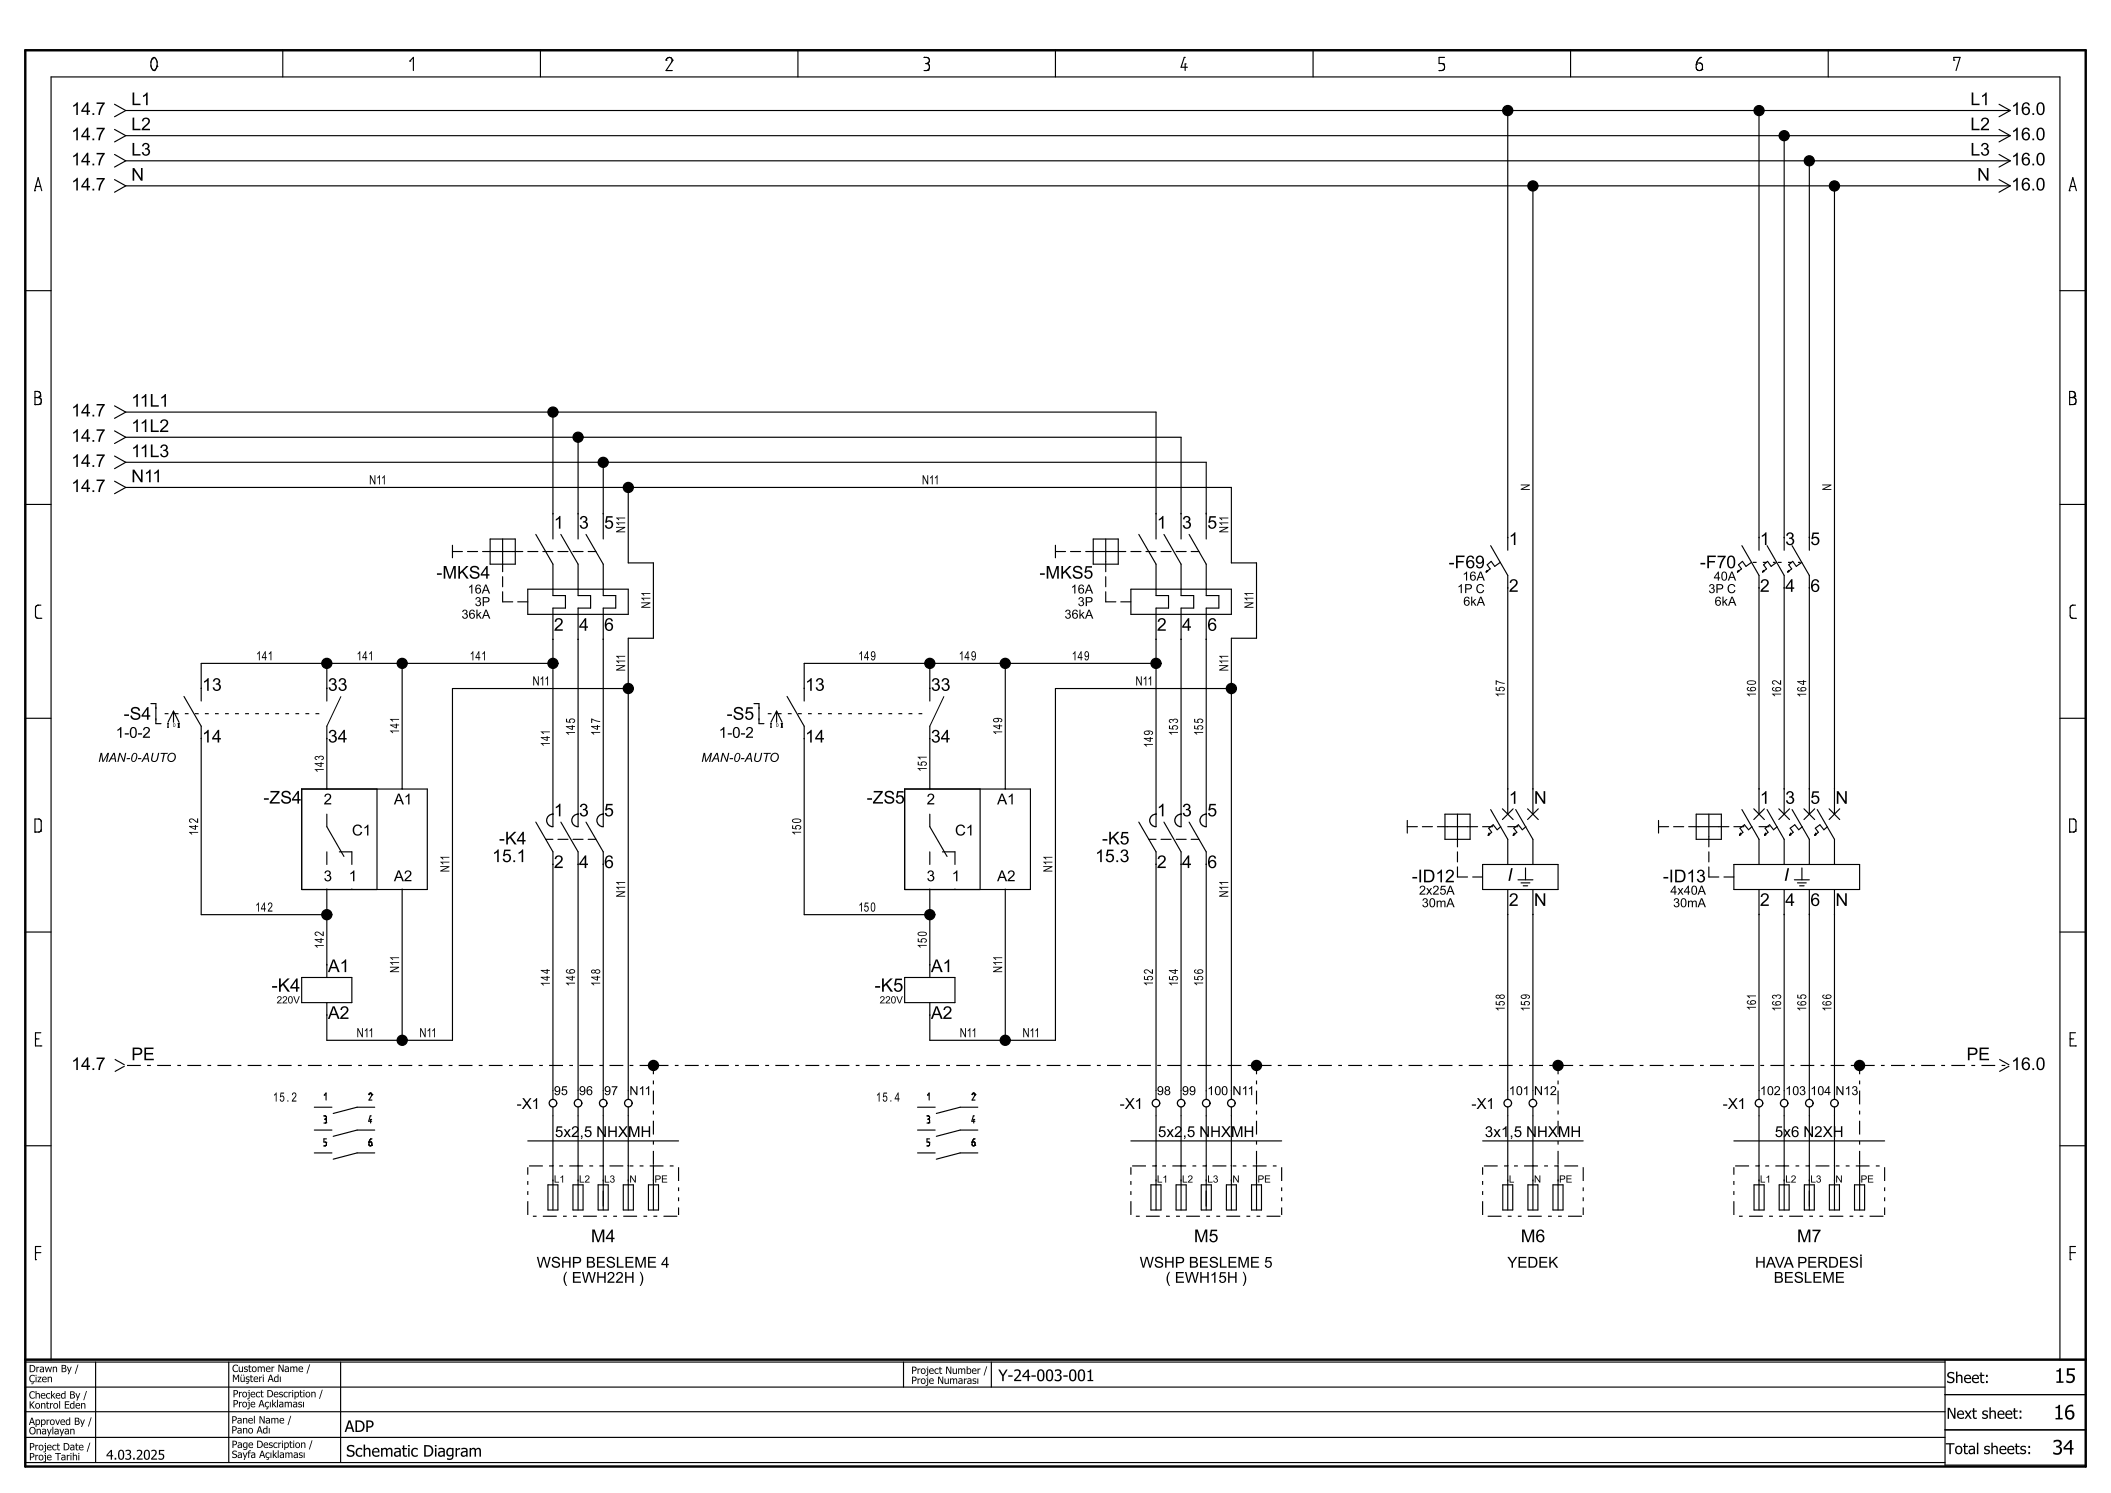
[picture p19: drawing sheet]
<svg xmlns="http://www.w3.org/2000/svg" width="420mm" height="297mm" viewBox="0 0 420 297" stroke-linecap="round" stroke-linejoin="round" font-family="sans-serif">
<defs><g id="words">
<g font-size="4">
<text x="408.7" y="275.1">15</text>
<text x="408.5" y="282.4">16</text>
<text x="408.3" y="289.4">34</text>
</g>
<g font-size="3.7">
<text x="54" y="197.3">-K4</text>
<text x="174" y="197.3">-K5</text>
</g>
<g font-size="3.5">
<text x="14.2" y="22.9">14.7</text>
<text x="26.1" y="20.9">L1</text>
<text x="392" y="20.9">L1</text>
<text x="400.1" y="22.9">16.0</text>
<text x="14.2" y="27.9">14.7</text>
<text x="26.1" y="25.9">L2</text>
<text x="392" y="25.9">L2</text>
<text x="400.1" y="27.9">16.0</text>
<text x="14.2" y="32.9">14.7</text>
<text x="26.1" y="31">L3</text>
<text x="26.1" y="35.9">N</text>
<text x="392" y="31">L3</text>
<text x="393.4" y="35.9">N</text>
<text x="400.1" y="32.9">16.0</text>
<text x="14.2" y="37.9">14.7</text>
<text x="400.1" y="37.9">16.0</text>
<text x="14.2" y="82.9">14.7</text>
<text x="26.1" y="80.9">11L1</text>
<text x="14.2" y="87.9">14.7</text>
<text x="26.1" y="85.9">11L2</text>
<text x="14.2" y="92.9">14.7</text>
<text x="26.1" y="90.9">11L3</text>
<text x="26.1" y="95.9">N11</text>
<text x="14.2" y="97.9">14.7</text>
<text x="110.2" y="105.2">1</text>
<text x="115.2" y="105.2">3</text>
<text x="120.2" y="105.2">5</text>
<text x="230.2" y="105.2">1</text>
<text x="235.2" y="105.2">3</text>
<text x="240.2" y="105.2">5</text>
<text x="288.2" y="113">-F69</text>
<text x="300.2" y="108.4">1</text>
<text x="338.2" y="113">-F70</text>
<text x="350.1" y="108.4">1</text>
<text x="355.2" y="108.4">3</text>
<text x="360.2" y="108.4">5</text>
<text x="86.8" y="115.1">-MKS4</text>
<text x="206.8" y="115.1">-MKS5</text>
<text x="300.2" y="117.7">2</text>
<text x="350.1" y="117.7">2</text>
<text x="355.2" y="117.7">4</text>
<text x="360.2" y="117.7">6</text>
<text x="110.2" y="125.5">2</text>
<text x="115.2" y="125.5">4</text>
<text x="120.2" y="125.5">6</text>
<text x="230.2" y="125.5">2</text>
<text x="235.2" y="125.5">4</text>
<text x="240.2" y="125.5">6</text>
<text x="40.2" y="137.4">13</text>
<text x="65.2" y="137.4">33</text>
<text x="160.2" y="137.4">13</text>
<text x="185.2" y="137.4">33</text>
<text x="24.6" y="143.2">-S4</text>
<text x="144.6" y="143.2">-S5</text>
<text x="40.2" y="147.7">14</text>
<text x="65.2" y="147.7">34</text>
<text x="160.2" y="147.7">14</text>
<text x="185.2" y="147.7">34</text>
<text x="52.4" y="159.9">-ZS4</text>
<text x="172.4" y="159.9">-ZS5</text>
<text x="300.2" y="159.9">1</text>
<text x="305.2" y="159.9">N</text>
<text x="350.1" y="159.9">1</text>
<text x="355.2" y="159.9">3</text>
<text x="360.2" y="159.9">5</text>
<text x="365.2" y="159.9">N</text>
<text x="99.3" y="168">-K4</text>
<text x="110.2" y="162.4">1</text>
<text x="115.2" y="162.4">3</text>
<text x="120.2" y="162.4">5</text>
<text x="219.2" y="168">-K5</text>
<text x="230.2" y="162.4">1</text>
<text x="235.2" y="162.4">3</text>
<text x="240.2" y="162.4">5</text>
<text x="97.9" y="171.5">15.1</text>
<text x="110.2" y="172.7">2</text>
<text x="115.2" y="172.7">4</text>
<text x="120.2" y="172.7">6</text>
<text x="217.9" y="171.5">15.3</text>
<text x="230.2" y="172.7">2</text>
<text x="235.2" y="172.7">4</text>
<text x="240.2" y="172.7">6</text>
<text x="280.9" y="175.5">-ID12</text>
<text x="299.9" y="175.2">I</text>
<text x="330.8" y="175.5">-ID13</text>
<text x="354.9" y="175.2">I</text>
<text x="300.2" y="180.2">2</text>
<text x="305.2" y="180.2">N</text>
<text x="350.1" y="180.2">2</text>
<text x="355.2" y="180.2">4</text>
<text x="360.2" y="180.2">6</text>
<text x="365.2" y="180.2">N</text>
<text x="65.2" y="193.4">A1</text>
<text x="185.2" y="193.4">A1</text>
<text x="65.2" y="202.7">A2</text>
<text x="185.2" y="202.7">A2</text>
<text x="14.2" y="212.9">14.7</text>
<text x="26.1" y="210.9">PE</text>
<text x="391.2" y="210.9">PE</text>
<text x="400.1" y="212.9">16.0</text>
<text x="117.6" y="247.1">M4</text>
<text x="237.5" y="247.1">M5</text>
<text x="302.6" y="247.1">M6</text>
<text x="357.5" y="247.1">M7</text>
</g>
<g font-size="3.2">
<text x="198.6" y="274.7">Y-24-003-001</text>
<text x="68.6" y="284.9">ADP</text>
<text x="68.9" y="289.8">Schematic Diagram</text>
</g>
<g font-size="3">
<text x="23" y="146.8">1-0-2</text>
<text x="143" y="146.8">1-0-2</text>
<text x="64.4" y="160">2</text>
<text x="78.4" y="160">A1</text>
<text x="184.4" y="160">2</text>
<text x="198.4" y="160">A1</text>
<text x="70" y="166.2">C1</text>
<text x="190" y="166.2">C1</text>
<text x="64.4" y="175.3">3</text>
<text x="69.4" y="175.3">1</text>
<text x="78.4" y="175.3">A2</text>
<text x="184.4" y="175.3">3</text>
<text x="189.4" y="175.3">1</text>
<text x="198.4" y="175.3">A2</text>
<text x="102.8" y="220.6">-X1</text>
<text x="222.8" y="220.6">-X1</text>
<text x="292.7" y="220.6">-X1</text>
<text x="342.7" y="220.6">-X1</text>
<text x="110.4" y="226.2">5x2</text>
<text x="115.3" y="226.2">,5 N</text>
<text x="120.8" y="226.2">HXMH</text>
<text x="230.4" y="226.2">5x2</text>
<text x="235.3" y="226.2">,5 N</text>
<text x="240.7" y="226.2">HXMH</text>
<text x="295.4" y="226.2">3x1</text>
<text x="300.3" y="226.2">,5 N</text>
<text x="305.8" y="226.2">HXMH</text>
<text x="353.1" y="226.2">5x6 N2XH</text>
<text x="106.8" y="252.2">WSHP BESLEME 4</text>
<text x="111.9" y="255.2">( EWH22H )</text>
<text x="226.7" y="252.2">WSHP BESLEME 5</text>
<text x="231.9" y="255.2">( EWH15H )</text>
<text x="299.9" y="252.2">YEDEK</text>
<text x="349.2" y="252.2">HAVA PERDESİ</text>
<text x="352.9" y="255.2">BESLEME</text>
<text x="387.3" y="275.1">Sheet:</text>
<text x="387.3" y="282.2">Next sheet:</text>
<text x="387.1" y="289.3">Total sheets:</text>
</g>
<text font-size="2.7" x="21.1" y="290.4">4.03.2025</text>
<g font-size="2.5">
<text x="73.4" y="96.4">N11</text>
<text x="183.4" y="96.4">N11</text>
<text x="304.4" y="97.6" transform="rotate(-90 304.4 97.6)">N</text>
<text x="364.4" y="97.6" transform="rotate(-90 364.4 97.6)">N</text>
<text x="124.4" y="106" transform="rotate(-90 124.4 106)">N1</text>
<text x="244.4" y="106" transform="rotate(-90 244.4 106)">N1</text>
<text x="93" y="118.1">16A</text>
<text x="213" y="118.1">16A</text>
<text x="289.9" y="118">1P C</text>
<text x="291" y="115.5">16A</text>
<text x="339.9" y="118">3P C</text>
<text x="341" y="115.5">40A</text>
<text x="91.8" y="123.1">36kA</text>
<text x="94.4" y="120.6">3P</text>
<text x="129.4" y="121" transform="rotate(-90 129.4 121)">N1</text>
<text x="211.8" y="123.1">36kA</text>
<text x="214.4" y="120.6">3P</text>
<text x="249.4" y="121" transform="rotate(-90 249.4 121)">N1</text>
<text x="291.1" y="120.5">6kA</text>
<text x="341.1" y="120.5">6kA</text>
<text x="51" y="131.4">141</text>
<text x="70.9" y="131.4">141</text>
<text x="93.4" y="131.4">141</text>
<text x="170.8" y="131.4">149</text>
<text x="190.8" y="131.4">149</text>
<text x="213.2" y="131.4">149</text>
<text x="105.9" y="136.4">N11</text>
<text x="124.4" y="133.5" transform="rotate(-90 124.4 133.5)">N1</text>
<text x="225.9" y="136.4">N11</text>
<text x="244.4" y="133.5" transform="rotate(-90 244.4 133.5)">N1</text>
<text x="299.4" y="138.7" transform="rotate(-90 299.4 138.7)">157</text>
<text x="349.4" y="138.7" transform="rotate(-90 349.4 138.7)">160</text>
<text x="354.4" y="138.7" transform="rotate(-90 354.4 138.7)">162</text>
<text x="359.4" y="138.7" transform="rotate(-90 359.4 138.7)">164</text>
<text x="79.4" y="146" transform="rotate(-90 79.4 146)">141</text>
<text x="109.4" y="148.5" transform="rotate(-90 109.4 148.5)">141</text>
<text x="114.4" y="146.3" transform="rotate(-90 114.4 146.3)">145</text>
<text x="119.4" y="146.3" transform="rotate(-90 119.4 146.3)">147</text>
<text x="199.4" y="146.2" transform="rotate(-90 199.4 146.2)">149</text>
<text x="229.4" y="148.7" transform="rotate(-90 229.4 148.7)">149</text>
<text x="234.4" y="146.3" transform="rotate(-90 234.4 146.3)">153</text>
<text x="239.4" y="146.3" transform="rotate(-90 239.4 146.3)">155</text>
<text x="19.5" y="151.6">MAN-0-AUTO</text>
<text x="64.4" y="153.7" transform="rotate(-90 64.4 153.7)">143</text>
<text x="139.5" y="151.6">MAN-0-AUTO</text>
<text x="184.4" y="153.5" transform="rotate(-90 184.4 153.5)">151</text>
<text x="39.4" y="166.2" transform="rotate(-90 39.4 166.2)">142</text>
<text x="159.4" y="166.2" transform="rotate(-90 159.4 166.2)">150</text>
<text x="89.4" y="173.5" transform="rotate(-90 89.4 173.5)">N1</text>
<text x="209.4" y="173.5" transform="rotate(-90 209.4 173.5)">N1</text>
<text x="124.4" y="178.5" transform="rotate(-90 124.4 178.5)">N1</text>
<text x="244.4" y="178.5" transform="rotate(-90 244.4 178.5)">N1</text>
<text x="282.3" y="178">2x25A</text>
<text x="332.3" y="178">4x40A</text>
<text x="50.8" y="181.3">142</text>
<text x="170.8" y="181.3">150</text>
<text x="282.9" y="180.5">30m</text>
<text x="332.9" y="180.5">30m</text>
<text x="64.4" y="188.7" transform="rotate(-90 64.4 188.7)">142</text>
<text x="184.4" y="188.7" transform="rotate(-90 184.4 188.7)">150</text>
<text x="79.4" y="193.5" transform="rotate(-90 79.4 193.5)">N1</text>
<text x="109.4" y="196.2" transform="rotate(-90 109.4 196.2)">144</text>
<text x="114.4" y="196.2" transform="rotate(-90 114.4 196.2)">146</text>
<text x="119.4" y="196.2" transform="rotate(-90 119.4 196.2)">148</text>
<text x="199.4" y="193.5" transform="rotate(-90 199.4 193.5)">N1</text>
<text x="229.4" y="196.2" transform="rotate(-90 229.4 196.2)">152</text>
<text x="234.4" y="196.2" transform="rotate(-90 234.4 196.2)">154</text>
<text x="239.4" y="196.2" transform="rotate(-90 239.4 196.2)">156</text>
<text x="299.4" y="201.2" transform="rotate(-90 299.4 201.2)">158</text>
<text x="304.4" y="201.2" transform="rotate(-90 304.4 201.2)">159</text>
<text x="349.4" y="201" transform="rotate(-90 349.4 201)">161</text>
<text x="354.4" y="201.2" transform="rotate(-90 354.4 201.2)">163</text>
<text x="359.4" y="201.2" transform="rotate(-90 359.4 201.2)">165</text>
<text x="364.4" y="201.2" transform="rotate(-90 364.4 201.2)">166</text>
<text x="70.9" y="206.3">N11</text>
<text x="83.4" y="206.3">N11</text>
<text x="190.9" y="206.3">N11</text>
<text x="203.4" y="206.3">N11</text>
<text x="54.3" y="219.1">15. 2</text>
<text x="110.2" y="217.9">95</text>
<text x="115.2" y="217.9">96</text>
<text x="120.2" y="217.9">97</text>
<text x="125.2" y="217.9">N11</text>
<text x="174.3" y="219.1">15. 4</text>
<text x="230.2" y="217.9">98</text>
<text x="235.2" y="217.9">99</text>
<text x="240.2" y="217.9">100 N11</text>
<text x="300.2" y="217.9">101 N12</text>
<text x="350.1" y="217.9">102</text>
<text x="355.2" y="217.9">103</text>
<text x="360.2" y="217.9">104 N13</text>
</g>
<g font-size="2">
<text x="55" y="199.6">220V</text>
<text x="175" y="199.6">220V</text>
<text x="110.2" y="235.3">L1</text>
<text x="115.2" y="235.3">L2</text>
<text x="120.2" y="235.3">L3</text>
<text x="125.2" y="235.3">N</text>
<text x="130.2" y="235.3">PE</text>
<text x="230.2" y="235.3">L1</text>
<text x="235.2" y="235.3">L2</text>
<text x="240.2" y="235.3">L3</text>
<text x="245.2" y="235.3">N</text>
<text x="250.2" y="235.3">PE</text>
<text x="300.2" y="235.3">L</text>
<text x="305.2" y="235.3">N</text>
<text x="310.2" y="235.3">PE</text>
<text x="350.1" y="235.3">L1</text>
<text x="355.2" y="235.3">L2</text>
<text x="360.2" y="235.3">L3</text>
<text x="365.2" y="235.3">N</text>
<text x="370.2" y="235.3">PE</text>
<text x="5.8" y="273">Drawn By /</text>
<text x="5.8" y="275">Çizen</text>
<text x="46.2" y="272.9">Customer Name /</text>
<text x="46.2" y="274.9">Müşteri Adı</text>
<text x="181.3" y="273.3">Project Number /</text>
<text x="181.3" y="275.3">Proje Numarası</text>
<text x="5.8" y="278.2">Checked By /</text>
<text x="5.8" y="280.2">Kontrol Eden</text>
<text x="46.3" y="278">Project Description /</text>
<text x="46.3" y="280">Proje Açıklaması</text>
<text x="5.8" y="283.5">Approved By /</text>
<text x="5.8" y="285.3">Onaylayan</text>
<text x="46.1" y="283.2">Panel Name /</text>
<text x="46.1" y="285.2">Pano Adı</text>
<text x="5.8" y="288.5">Project Date /</text>
<text x="5.8" y="290.5">Proje Tarihi</text>
<text x="46.1" y="288">Page Description /</text>
<text x="46.1" y="290">Sayfa Açıklaması</text>
</g>
<g font-size="1">
<text x="34.4" y="144.6">0</text>
<text x="154.3" y="144.6">0</text>
</g>
</g></defs>
<g fill="none" stroke="#000" stroke-width=".23">
<path d="M30.3 11.7h.1M30.3 11.7l-.3 .7v.8l.3 .5 .4 .3M30.3 11.7a.49 .49 0 0 1 .6-.2 .49 .49 0 0 1 .3 .5v1.2M30.7 14h.1M31.2 13.2h.1M31.2 13.2l-.2 .6-.3 .2M56.3 10v5.3M81.5 12.2h.1M81.5 12.2l.7-.8v2.6M107.5 10v5.3M132.5 12h.1M132.5 12a.63 .63 0 0 1 .6-.6 .63 .63 0 0 1 .7 .6"/>
<path d="M133.8 12h.1M133.8 12l-1.3 2h1.3M158.7 10v5.3M183.8 11.4h.1M183.8 11.4h.6a.61 .61 0 0 1 .5 .6 .61 .61 0 0 1-.4 .6M184.2 12.6h.3M184.5 12.6h.1M184.5 12.6a.75 .75 0 0 1 .1 1.3M184.5 12.6h-.1M184.6 13.9h.1M184.6 13.9l-.8 .1M210 10v5.3"/>
<path d="M235.6 11.4h.1M235.6 11.4l-.6 2h1.2M235.8 12.7h.1M235.8 12.7v1.3M261.2 10v5.3M286.3 14h.1M287.1 12.7h.1M287.1 12.7a.74 .74 0 0 1 .3 .8 .74 .74 0 0 1-.6 .5h-.5M287.4 11.4h-1.1v1.2l.8 .1M312.5 10v5.3M337.5 12.8h.1M338.4 11.4h.1"/>
<path d="M338.4 11.4l-.4 .3-.4 .7-.1 1.1a.63 .63 0 0 0 .6 .5 .63 .63 0 0 0 .6-.4v-.6l-.2-.3-1-.2M338.6 13.8h.1M363.7 10v5.3M388.7 12h.1M388.7 12v-.6h1.3l-.8 2.6M6.9 37.9h.1M6.9 37.9l.7-2.6 .7 2.6M7.1 37.1h.1M7.1 37.1h1M22.8 20.7l2.2 1.3M22.8 25.7l2.2 1.3M22.8 30.7l2.2 1.3"/>
<path d="M22.8 35.7l2.2 1.3M25 22l-2.2 1.2M25 22h374.9M25 27l-2.2 1.2M25 27h374.9M25 32l-2.2 1.2M25 32h374.9M25 37l-2.2 1.2M25 37h374.9M300 22v87.5M305 37v125M350 22v87.5"/>
<path d="M355 27v82.5M360 32v77.5M365 37v125M397.7 20.7l2.2 1.3M397.7 25.7l2.2 1.3M397.7 30.7l2.2 1.3M397.7 35.7l2.2 1.3M399.9 22l-2.2 1.2M399.9 27l-2.2 1.2M399.9 32l-2.2 1.2M399.9 37l-2.2 1.2M411.7 37.9h.1"/>
<path d="M411.7 37.9l.7-2.6 .7 2.6M411.9 37.1h.1M411.9 37.1h1M5 57.8h5.2M409.8 57.8h5.2M7 79.1h.8l.3 .2 .1 .7-.2 .4M7.5 79.1h.1M7.5 79.1a.61 .61 0 0 0 .6-.6 .61 .61 0 0 0-.6-.6h-.5v2.6M8 78.8h.1M411.8 79.1h.8a.75 .75 0 0 1 .2 1.3M412.3 79.1h.1M412.8 78.8h.1"/>
<path d="M412.8 78.8a.61 .61 0 0 0-.5-.9h-.5v2.6M412.8 78.8l-.5 .3M7 80.5h.1M8 80.4h.1M8 80.4l-1 .1M22.8 80.7l2.2 1.3M22.8 85.7l2.2 1.3M22.8 90.7l2.2 1.3M22.8 95.7l2.2 1.3M25 97h220v15h5v15h-5v91.7M25 82h205v25.2M25 87h210v20.2"/>
<path d="M25 92h215v15.2M25 82l-2.2 1.2M25 87l-2.2 1.2M25 92l-2.2 1.2M25 97l-2.2 1.2M110 82v25.2M115 87v20.2M120 92v15.2M125 97v15h5v15h-5v91.7M411.8 80.5h.1M412.8 80.4h.1M412.8 80.4l-1 .1"/>
<path d="M5 100.3h5.2M90 108.5v2.5M90 109.7h2M93 109.7h2M96 109.7h8M97.5 107.2h5v5h-5zM100 107.2v6.5M100 114.7v2M100 117.7v2h2M103 119.7h2M105 117.2h20v5h-20zM105 109.7h2"/>
<path d="M106.6 106.3l3.4 5.9v6.3h2.5v2.5h-2.5v43.5M108 109.7h2M111 109.7h2M111.6 106.3l3.4 5.9v6.3h2.5v2.5h-2.5v43.5M114 109.7h2M116.6 106.3l3.4 5.9v6.3h2.5v2.5h-2.5v43.5M117 109.7h1.6M210 108.5v2.5M210 109.7h2M213 109.7h2M216 109.7h8M217.5 107.2h5v5h-5z"/>
<path d="M220 117.7v2h2M220 107.2v6.5M220 114.7v2M223 119.7h2M225 117.2h20v5h-20zM225 109.7h2M226.6 106.3l3.4 5.9v6.3h2.5v2.5h-2.5v43.5M228 109.7h2M231 109.7h2M231.6 106.3l3.4 5.9v6.3h2.5v2.5h-2.5v43.5M234 109.7h2M236.6 106.3l3.4 5.9v6.3h2.5v2.5h-2.5v43.5"/>
<path d="M237 109.7h1.5M295.9 113.5l-.2 .3M296 113.7l-.3 .1M296.6 108.5l3.4 6v47.5M298.5 111.9l-1.1 .8-.7-1-.8 .7 .6 .8-.8 .6M345.9 113.5l-.2 .3M346 113.7l-.3 .1M346.6 108.5l3.4 6v47.5M348.5 111.9l-1.1 .8-.7-1-.8 .7 .6 .8-.8 .6M348.7 111.9h.8M350.7 111.9h.8M350.9 113.5l-.2 .3"/>
<path d="M351 113.7l-.3 .1M351.6 108.5l3.4 6v47.5M352.7 111.9h.5M353.5 111.9l-1.1 .8-.7-1-.8 .7 .6 .8-.8 .6M353.7 111.9h.8M355.7 111.9h.8M355.9 113.5l-.2 .3M356 113.7l-.3 .1M356.5 108.5l3.5 6v47.5M357.7 111.9h.5M358.5 111.9l-1.1 .8-.7-1-.8 .7 .6 .8-.8 .6M409.8 100.3h5.2"/>
<path d="M7.4 120.4h.1M7.4 120.4l-.3 .5v1.7l.3 .4h.7M8.1 123h.1M8.1 120.4h-.7M30 140h1v4h1M36.6 138.5l3.4 6v37.5h25M65 132v7.5M80 132v25M110 132h-70v7.5M125 137h-35v69.9h-25v-7.4M150 140h1v4h1M156.6 138.5l3.4 6v37.5h25"/>
<path d="M185 132v7.5M200 132v25M230 132h-70v7.5M245 137h-35v69.9h-25v-7.4M412.2 120.4h.1M412.2 120.4l-.3 .4v1.6a.51 .51 0 0 0 .5 .6h.5M412.9 123h.1M412.9 120.4h-.7M5 142.9h5.2M32.8 142h.7M33.3 144h.2M33.3 144.7h.2"/>
<path d="M33.4 144v.7M34.5 141.5l-1.1 2.2M34.5 141.5v2.2M34.5 141.5l1.1 2.2M34.8 142h.7M35.4 144h.3M35.4 144.7h.3M35.5 144v.7M35.6 144v.7M36.8 142h.7M38.8 142h.7M40.8 142h.7"/>
<path d="M42.8 142h.7M44.8 142h.7M46.8 142h.7M48.8 142h.7M50.8 142h.7M52.8 142h.7M54.8 142h.7M56.8 142h.7M58.8 142h.7M60 157h25v20h-25zM60.8 142h.7M62.8 142h.7"/>
<path d="M65 144.5v12.5M75 157v20M152.8 142h.7M153.3 144h.2M153.3 144.7h.2M153.4 144v.7M154.5 141.5l-1.1 2.2M154.5 141.5v2.2M154.5 141.5l1.1 2.2M154.8 142h.7M155.4 144h.3M155.4 144.7h.3"/>
<path d="M155.5 144v.7M155.6 144v.7M156.7 142h.8M158.7 142h.8M160.8 142h.7M162.7 142h.8M164.7 142h.8M166.8 142h.7M168.8 142h.7M170.7 142h.8M172.7 142h.8M174.8 142h.7"/>
<path d="M176.8 142h.7M178.7 142h.8M180 157h25v20h-25zM180.7 142h.8M182.8 142h.7M185 144.5v12.5M195 157v20M409.8 142.9h5.2M7 165.5h.1M8.1 165.3h.1M8.1 165.3l.1-.2-.1-1.9-.3-.3h-.8v2.6M8.1 165.3l-.3 .2h-.8"/>
<path d="M65 162v2.5l3.4 5.9M65 169.5v2.5M65 176.8v17.7M67.5 169.5h2.5v2.5M70 176.8v.2M80 176.8v30.1M106.6 163.5l3.4 6v49.2M108.6 167h1.4M111 167h2M111.6 163.5l3.4 6v49.2M114 167h2M116.6 163.5l3.4 6v49.2"/>
<path d="M117 167h1.6M185 162v2.5l3.4 5.9M185 169.5v2.5M185 176.8v17.7M187.5 169.5h2.5v2.5M190 176.8v.2M200 176.8v30.1M226.6 163.5l3.4 6v49.2M228.5 167h1.5M231 167h2M231.6 163.5l3.4 6v49.2M234 167h2"/>
<path d="M236.6 163.5l3.4 6v49.2M237 167h1.5M280 164.5h2M280 163.2v2.5M283 164.5h2M286 164.5h8M287.5 162h5v5h-5zM290 162v6.5M290 169.5v2M290 172.5v2h2M293 174.5h2M295 172h15v5h-15z"/>
<path d="M295 164.5h2M296.3 165.7l-.2 .5M296.4 166.1l-.3 .1M296.6 161.1l3.4 5.9v5M298.6 164.5l-.7 .6-.8-1-.9 .7 .6 .8-.7 .6M298.9 160.9l2.1 2.1M300 177v41.7M300 164.5h2M301 160.9l-2.1 2.1M301.3 165.7l-.2 .5M301.4 166.1l-.3 .1M301.5 161.1l3.5 5.9v5"/>
<path d="M302 175h3M302.6 175.6h1.8M303 176.2h.9M303.5 172.7v2.3M303.6 164.5l-.7 .6-.8-1-.9 .7 .6 .8-.7 .6M303.9 160.9l2.1 2.1M305 177v41.7M306 160.9l-2.1 2.1M330 164.5h2M330 163.2v2.5M333 164.5h2M336 164.5h8"/>
<path d="M337.5 162h5v5h-5zM340 172.5v2h2M340 162v6.5M340 169.5v2M343 174.5h2M345 172h25v5h-25zM345 164.5h2M346.3 165.7l-.2 .5M346.4 166.1l-.3 .1M346.6 161.1l3.4 5.9v5M348.6 164.5l-.7 .6-.8-1-.9 .7 .6 .8-.7 .6M348.9 160.9l2.1 2.1"/>
<path d="M350 164.5h2M350 177v41.7M351 160.9l-2.1 2.1M351.3 165.7l-.2 .5M351.4 166.1l-.3 .1M351.6 161.1l3.4 5.9v5M353.6 164.5l-.7 .6-.8-1-.9 .7 .6 .8-.7 .6M353.9 160.9l2.1 2.1M355 177v41.7M356 160.9l-2.1 2.1M356.3 165.7l-.2 .5M356.4 166.1l-.3 .1"/>
<path d="M356.5 161.1l3.5 5.9v5M357 175h3M357.6 175.6h1.8M358 176.2h.9M358.5 172.7v2.3M358.6 164.5l-.7 .6-.8-1-.9 .7 .6 .8-.7 .6M358.9 160.9l2.1 2.1M360 177v41.7M361 160.9l-2.1 2.1M361.3 165.7l-.2 .5M361.4 166.1l-.3 .1M361.5 161.1l3.5 5.9v5"/>
<path d="M363.6 164.5l-.7 .6-.8-1-.9 .7 .6 .8-.7 .6M363.9 160.9l2.1 2.1M365 177v41.7M366 160.9l-2.1 2.1M411.8 165.5h.1M412.9 165.3h.1M412.9 165.3l.1-.3-.1-1.8-.3-.3h-.8v2.6M412.9 165.3l-.3 .2h-.8M5 185.4h5.2M60 194.5h10v5h-10zM180 194.5h10v5h-10zM409.8 185.4h5.2"/>
<path d="M7.1 206.7h.1M7.1 206.7h.7M8.1 208.1h.1M8.1 205.4h-1v2.7h1M22.8 210.7l2 1.1M24.8 212.1l-2 1.1M25.3 212h2.7M29.3 212h.7M31.3 212h2.7M35.3 212h.7M37.3 212h2.7M41.3 212h.7"/>
<path d="M43.3 212h2.7M47.3 212h.7M49.3 212h2.7M53.3 212h.7M55.3 212h2.7M59.3 212h.7M61.3 212h2.7M64.5 217.8h.1M64.5 217.8l.4-.4v1.4M65.3 212h.7M67.3 212h2.7M71.3 212h.7"/>
<path d="M73.3 212h2.7M73.4 217.7h.1M73.4 217.7l.2-.2h.3v.4l-.5 .9h.6M73.7 217.4v.1M73.8 217.5h.1M74 217.8v.1M74 217.7h.1M77.3 212h.7M79.3 212h2.7M83.3 212h.7M85.3 212h2.7M89.3 212h.7"/>
<path d="M91.3 212h2.7M95.2 212h.8M97.3 212h2.7M101.3 212h.7M103.3 212h2.7M107.3 212h.7M109.2 212h2.8M113.3 212h.7M115.3 212h2.7M119.3 212h.7M121.3 212h2.7M125.2 212h.8"/>
<path d="M127.3 212h2.4M130 217v2.7M130 214.9v.8M130 212.2v1.5M130.3 212h2.7M134.3 212h.7M136.2 212h2.8M140.3 212h.7M142.2 212h2.8M146.3 212h.7M148.3 212h2.7M152.2 212h.8"/>
<path d="M154.3 212h2.7M158.2 212h.8M160.2 212h2.8M164.2 212h.8M166.2 212h2.8M170.3 212h.7M172.2 212h2.8M176.3 212h.7M178.3 212h2.7M182.2 212h.8M184.3 212h2.7M184.5 217.8h.1"/>
<path d="M184.5 217.8l.4-.4v1.4M188.2 212h.8M190.2 212h2.8M193.4 217.7h.1M193.4 217.7l.2-.2 .4 .1v.2l-.6 1h.6M194 217.7h.1M194.2 212h.8M196.2 212h2.8M200.3 212h.7M202.2 212h2.8M206.2 212h.8M208.2 212h2.8"/>
<path d="M212.2 212h.8M214.2 212h2.8M218.2 212h.8M220.2 212h2.8M224.2 212h.8M226.2 212h2.8M230.2 212h.8M232.2 212h2.8M236.2 212h.8M238.2 212h2.8M242.2 212h.8M244.2 212h2.8"/>
<path d="M248.2 212h.8M250 217v2.7M250 214.9v.8M250 212.2v1.5M250.2 212h2.8M254.2 212h.8M256.2 212h2.8M260.2 212h.8M262.2 212h2.8M266.2 212h.8M268.2 212h2.8M272.2 212h.8"/>
<path d="M274.2 212h2.8M278.2 212h.8M280.2 212h2.8M284.2 212h.8M286.2 212h2.8M290.2 212h.8M292.2 212h2.8M296.2 212h.8M298.2 212h2.8M302.2 212h.8M304.2 212h2.8M308.2 212h.8"/>
<path d="M310 217v2.7M310 214.9v.8M310 212.2v1.5M310.2 212h2.8M314.2 212h.8M316.2 212h2.8M320.2 212h.8M322.2 212h2.8M326.2 212h.8M328.2 212h2.8M332.2 212h.8M334.2 212h2.8"/>
<path d="M338.2 212h.8M340.2 212h2.8M344.2 212h.8M346.2 212h2.8M350.2 212h.8M352.2 212h2.8M356.2 212h.8M358.2 212h2.8M362.2 212h.8M364.2 212h2.8M368.2 212h.8M370 217v2.7"/>
<path d="M370 214.9v.8M370 212.2v1.5M370.2 212h2.8M374.2 212h.8M376.2 212h2.8M380.2 212h.8M382.2 212h2.8M386.2 212h.8M388.2 212h2.8M392.2 212h.8M394.2 212h2.8M397.8 210.7l1.9 1.1"/>
<path d="M398.2 212h.8M399.7 212.1l-1.9 1.1M411.9 206.7h.1M411.9 206.7h.7M412.9 208.1h.1M412.9 205.4h-1v2.7h1M5 227.9h5.2M62.5 220.3h3.5M62.5 224.8h3.5M62.5 229.4h3.5M64.4 222h.1M64.4 228h.1"/>
<path d="M64.4 222l.5 .1v.3l-.1 .2M64.6 222.6h.1M64.7 222.6h.1M64.7 227.9h.1M64.7 222h.1M64.7 222.6l.2 .3-.1 .5M64.7 223.4h.1M64.7 223.4h-.3M64.7 227.2h.1M64.8 227.2l.1 .2v.4l-.5 .2M64.8 223.4h.1M64.8 227.2h.1"/>
<path d="M64.9 227.3v.1M64.9 226.6h-.5v.6h.3M73.4 227.3h.1M73.7 222h.1M73.7 222l-.3 1.1h.5M73.7 222.7h.1M73.7 222.7v.7M73.8 226.6l-.4 .5v.7l.2 .1h.3l.1-.2-.1-.5-.5-.1M73.8 227.9h.1M73.8 227.2h.1M73.8 226.6h.1M73.9 227.9h.1"/>
<path d="M74.5 220.3h-3.5l-4.7 1.2M74.5 224.8h-3.5l-4.7 1.2M74.5 229.4h-3.5l-4.7 1.2M105 239v2.7M105 236.9v.8M105 234.9v.8M105 232.2v1.5M105 227h30M105.3 231.9h2.7M109 235.7h2v5h-2zM109.2 231.9h.8M110 220.2v20.5"/>
<path d="M111.3 231.9h.7M113.3 231.9h2.7M114 235.7h2v5h-2zM115 220.2v20.5M117.2 231.9h.8M119 235.7h2v5h-2zM119.3 231.9h.7M120 220.2v20.5M121.3 231.9h2.7M124 235.7h2v5h-2zM125 220.2v20.5M125.2 231.9h.8"/>
<path d="M127.3 231.9h.7M129 235.7h2v5h-2zM129.3 231.9h2.7M130 228.9v2.8M130 227v.7M130 222.9v2.8M130 220.9v.8M130 231.8v8.9M133.2 231.9h.8M135 232.2v2.7M135 236.2v.7M135 238.2v.8"/>
<path d="M182.5 220.3h3.6M182.5 224.8h3.6M182.5 229.4h3.6M184.4 222h.1M184.4 228h.1M184.4 222h.4l.1 .2v.2l-.2 .2M184.6 222.6h.1M184.7 222.6h.1M184.7 222.6l.2 .2v.4l-.1 .2h-.4M184.8 222.7h.1M184.8 223.4h.1M184.8 227.2h.1"/>
<path d="M184.8 227.2l.1 .2v.5l-.5 .1M184.8 222.6h.1M184.9 226.6h-.5v.6h.4M193.4 227.3h.1M193.4 227.3v.5l.2 .2 .3-.1M193.4 227.1l.5 .1v.7M193.4 227.1v.2M193.4 227v.1M193.6 227.9h.1M193.6 222h.1M193.6 222l-.3 1.1h.7M193.7 222.7h.1"/>
<path d="M193.7 222.7v.7M193.8 226.6h.1M193.8 226.6l-.4 .5M193.9 227.9h.1M194.5 220.3h-3.5l-4.7 1.2M194.5 224.8h-3.5l-4.7 1.2M194.5 229.4h-3.5l-4.7 1.2M225 239v2.7M225 236.9v.8M225 234.9v.8M225 232.2v1.5M225 227h30"/>
<path d="M225.2 231.9h2.8M229 235.7h2v5h-2zM229.2 231.9h.8M230 220.2v20.5M231.2 231.9h.8M233.2 231.9h2.8M234 235.7h2v5h-2zM235 220.2v20.5M237.2 231.9h.8M239 235.7h2v5h-2zM239.2 231.9h.8M240 220.2v20.5"/>
<path d="M241.2 231.9h2.8M244 235.7h2v5h-2zM245 220.2v20.5M245.2 231.9h.8M247.2 231.9h.8M249 235.7h2v5h-2zM249.2 231.9h2.8M250 228.9v2.8M250 227v.7M250 222.9v2.8M250 220.9v.8M250 231.8v8.9"/>
<path d="M253.2 231.9h.8M255 232.2v2.7M255 236.2v.7M255 238.2v.8M295 239v2.7M295 236.9v.8M295 234.9v.8M295 232.2v1.5M295 227h20M295.2 231.9h2.8M299 235.7h2v5h-2zM299.2 231.9h.8"/>
<path d="M300 220.2v20.5M301.2 231.9h.8M303.2 231.9h2.8M304 235.7h2v5h-2zM305 220.2v20.5M307.2 231.9h.8M309 235.7h2v5h-2zM309.2 231.9h.8M310 228.9v2.8M310 227v.7M310 222.9v2.8M310 220.9v.8"/>
<path d="M310 231.8v8.9M311.2 231.9h2.8M315 232.2v2.7M315 236.2v.7M315 238.2v.8M345 239v2.7M345 236.9v.8M345 234.9v.8M345 232.2v1.5M345 227h30M345.2 231.9h2.8M349 235.7h2v5h-2z"/>
<path d="M349.2 231.9h.8M350 220.2v20.5M351.2 231.9h.8M353.2 231.9h2.8M354 235.7h2v5h-2zM355 220.2v20.5M357.2 231.9h.8M359 235.7h2v5h-2zM359.2 231.9h.8M360 220.2v20.5M361.2 231.9h2.8M364 235.7h2v5h-2z"/>
<path d="M365 220.2v20.5M365.2 231.9h.8M367.2 231.9h.8M369 235.7h2v5h-2zM369.2 231.9h2.8M370 228.9v2.8M370 227v.7M370 222.9v2.8M370 220.9v.8M370 231.8v8.9M373.2 231.9h.8M375 232.2v2.7"/>
<path d="M375 236.2v.7M375 238.2v.8M409.8 227.9h5.2M7.1 250.6h.1M7.1 249.2h.1M7.1 249.2h1M8.1 248h-1v2.6M106 241.9h.8M108 241.9h2.8M112 241.9h.8M114 241.9h.8M116 241.9h2.7"/>
<path d="M120 241.9h.8M122 241.9h.8M124 241.9h2.7M128 241.9h.8M130 241.9h.8M132 241.9h2.7M135 240.2v1.5M226 241.9h.7M228 241.9h2.7M232 241.9h.7M234 241.9h.7M236 241.9h2.7"/>
<path d="M240 241.9h.7M242 241.9h.7M244 241.9h2.7M248 241.9h.7M250 241.9h.7M252 241.9h2.7M255 240.2v1.5M296 241.9h2.7M300 241.9h.7M302 241.9h.7M304 241.9h2.7M308 241.9h.7"/>
<path d="M310 241.9h.7M312 241.9h2.7M315 240.2v1.5M346 241.9h.7M348 241.9h2.7M352 241.9h.7M354 241.9h.7M356 241.9h2.7M360 241.9h.7M362 241.9h.7M364 241.9h2.7M368 241.9h.7"/>
<path d="M370 241.9h.7M372 241.9h2.7M375 240.2v1.5M411.9 250.6h.1M411.9 249.2h.1M411.9 249.2h1M412.9 248h-1v2.6M5 270.5h5.2v-255.2h399.6v255.2h5.2M5 271h382M5 275.9h382M19 271v19.9M45.5 271v19.9"/>
<path d="M67.8 271v19.9M179.8 271v4.9M197.2 271v4.9M387 270.4v21.1h28M387 277.4h28M5 280.8h382M5 285.9h382M5 290.9h382M387 284.4h28"/>
</g>
<path d="M5 10h410v281.7h-410zM5 270.5h410" fill="none" stroke="#000" stroke-width=".48"/>
<g fill="none" stroke="#000" stroke-width=".25">
<path d="M110 162a1.25 1.25 0 0 0-1.2 1.2 1.25 1.25 0 0 0 1.2 1.3M115 162a1.25 1.25 0 0 0-1.2 1.2 1.25 1.25 0 0 0 1.2 1.3M120 162a1.25 1.25 0 0 0-1.2 1.2 1.25 1.25 0 0 0 1.2 1.3M230 162a1.25 1.25 0 0 0-1.3 1.2 1.25 1.25 0 0 0 1.3 1.3M235 162a1.25 1.25 0 0 0-1.3 1.2 1.25 1.25 0 0 0 1.3 1.3M240 162a1.25 1.25 0 0 0-1.3 1.2 1.25 1.25 0 0 0 1.3 1.3"/>
<circle cx="300" cy="22" r="1"/>
<circle cx="305" cy="37" r="1"/>
<circle cx="350" cy="22" r="1"/>
<circle cx="355" cy="27" r="1"/>
<circle cx="360" cy="32" r="1"/>
<circle cx="365" cy="37" r="1.01"/>
<circle cx="110" cy="82" r="1"/>
<circle cx="115" cy="87" r="1"/>
<circle cx="120" cy="92" r="1"/>
<circle cx="125" cy="97" r="1"/>
<circle cx="65" cy="132" r="1"/>
<circle cx="80" cy="132" r="1"/>
<circle cx="110" cy="132" r="1"/>
<circle cx="125" cy="137" r="1"/>
<circle cx="185" cy="132" r="1"/>
<circle cx="200" cy="132" r="1"/>
<circle cx="230" cy="132" r="1"/>
<circle cx="245" cy="137" r="1"/>
<circle cx="65" cy="182" r="1"/>
<circle cx="185" cy="182" r="1"/>
<circle cx="80" cy="206.9" r="1"/>
<circle cx="110" cy="219.5" r=".75"/>
<circle cx="115" cy="219.5" r=".75"/>
<circle cx="120" cy="219.4" r=".75"/>
<circle cx="125" cy="219.5" r=".75"/>
<circle cx="130" cy="212" r="1"/>
<circle cx="200" cy="206.9" r="1"/>
<circle cx="230" cy="219.5" r=".75"/>
<circle cx="235" cy="219.4" r=".75"/>
<circle cx="240" cy="219.5" r=".75"/>
<circle cx="245" cy="219.5" r=".75"/>
<circle cx="250" cy="212" r="1"/>
<circle cx="300" cy="219.5" r=".75"/>
<circle cx="305" cy="219.5" r=".75"/>
<circle cx="310" cy="212" r="1"/>
<circle cx="350" cy="219.5" r=".75"/>
<circle cx="355" cy="219.4" r=".75"/>
<circle cx="360" cy="219.5" r=".75"/>
<circle cx="365" cy="219.5" r=".75"/>
<circle cx="370" cy="212" r="1"/>
</g>
<path d="M67.8 138.6l-2.8 5.9M187.8 138.6l-2.8 5.9" fill="none" stroke="#000" stroke-width=".2"/>
<g fill="#000">
<circle cx="300" cy="22" r="1"/>
<circle cx="305" cy="37" r="1"/>
<circle cx="350" cy="22" r="1"/>
<circle cx="355" cy="27" r="1"/>
<circle cx="360" cy="32" r="1"/>
<circle cx="365" cy="37" r="1.01"/>
<circle cx="110" cy="82" r="1"/>
<circle cx="115" cy="87" r="1"/>
<circle cx="120" cy="92" r="1"/>
<circle cx="125" cy="97" r="1"/>
<circle cx="65" cy="132" r="1"/>
<circle cx="80" cy="132" r="1"/>
<circle cx="110" cy="132" r="1"/>
<circle cx="125" cy="137" r="1"/>
<circle cx="185" cy="132" r="1"/>
<circle cx="200" cy="132" r="1"/>
<circle cx="230" cy="132" r="1"/>
<circle cx="245" cy="137" r="1"/>
<circle cx="65" cy="182" r="1"/>
<circle cx="185" cy="182" r="1"/>
<circle cx="80" cy="206.9" r="1"/>
<circle cx="130" cy="212" r="1"/>
<circle cx="200" cy="206.9" r="1"/>
<circle cx="250" cy="212" r="1"/>
<circle cx="310" cy="212" r="1"/>
<circle cx="370" cy="212" r="1"/>
</g>
<use href="#words"/>
</svg>
